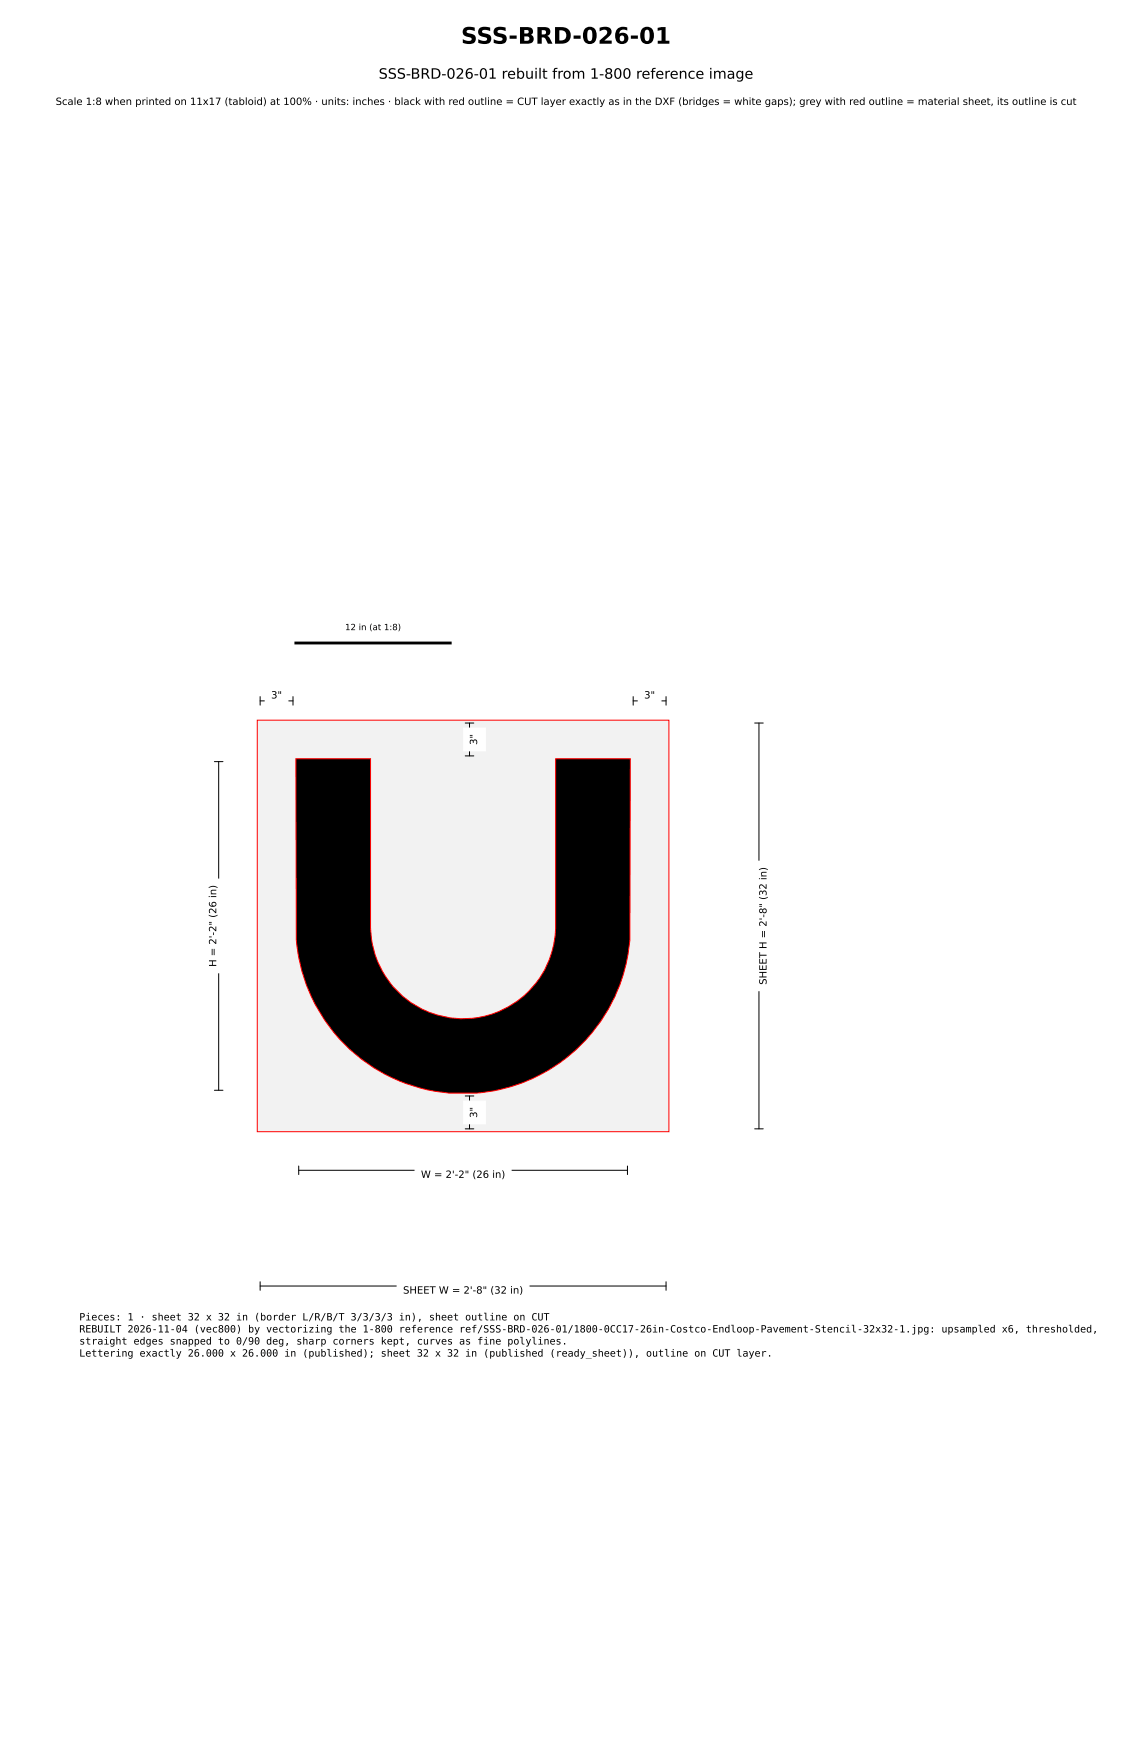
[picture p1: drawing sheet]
<svg xmlns="http://www.w3.org/2000/svg" width="279mm" height="432mm" viewBox="0 0 279 432" stroke-linecap="round" stroke-linejoin="round" font-family="sans-serif">
<defs><g id="words">
<text font-size="5.6" x="113.8" y="10.8">SSS-BRD-026-01</text>
<text font-size="3.5" x="93.5" y="19.4">SSS-BRD-026-01 rebuilt from 1-800 reference image</text>
<g font-size="2.5">
<text x="13.7" y="25.9">Scale 1:8 when printed on 11x17 (tabloid) at 100% · units: inches · black with red outline = CUT layer exactly as in the DXF (bridges = white gaps); grey with red outline = material sheet, its outline is cut</text>
<text x="66.9" y="172.4">3&quot;</text>
<text x="159" y="172.4">3&quot;</text>
<text x="117.8" y="183.9" transform="rotate(-90 117.8 183.9)">3&quot;</text>
<text x="53.4" y="238.7" transform="rotate(-90 53.4 238.7)">H = 2'-2&quot; (26 in)</text>
<text x="189.2" y="243.1" transform="rotate(-90 189.2 243.1)">SHEET H = 2'-8&quot; (32 in)</text>
<text x="117.8" y="276" transform="rotate(-90 117.8 276)">3&quot;</text>
<text x="103.9" y="290.8">W = 2'-2&quot; (26 in)</text>
<text x="99.5" y="319.4">SHEET W = 2'-8&quot; (32 in)</text>
<text x="19.6" y="326">Pieces: 1 · sheet 32 x 32 in (border L/R/B/T 3/3/3/3 in), sheet outline on CUT</text>
<text x="19.6" y="329">REBUILT 2026-11-04 (vec800) by vectorizing the 1-800 reference ref/SSS-BRD-026-01/1800-0CC17-26in-Costco-Endloop-Pavement-Stencil-32x32-1.jpg: upsampled x6, thresholded,</text>
<text x="19.6" y="331.9">straight edges snapped to 0/90 deg, sharp corners kept, curves as fine polylines.</text>
<text x="19.6" y="334.9">Lettering exactly 26.000 x 26.000 in (published); sheet 32 x 32 in (published (ready_sheet)), outline on CUT layer.</text>
</g>
<text font-size="2.1" x="85.2" y="155.6">12 in (at 1:8)</text>
</g></defs>
<path d="M63.5 177.8h101.6v101.6h-101.6z" fill="#f2f2f2" stroke="#f00" stroke-width=".25"/>
<path d="M73 187.3h18.5v41.9a22.8 22.8 0 0 0 22.8 22.3 22.8 22.8 0 0 0 22.8-22.3v-41.9h18.5l-.1 44.8a41.3 41.3 0 0 1-41.2 37.9 41.3 41.3 0 0 1-41.2-37.9z" fill="#000" stroke="#f00" stroke-width=".25"/>
<path d="M73 158.8h38.1" fill="none" stroke="#000" stroke-width=".71"/>
<g fill="none" stroke="#000" stroke-width=".25">
<path d="M64.2 173h8.1M64.2 172v2.1M72.3 172v2.1M114.8 178.5h2.1M115.9 178.5v8.1M156.3 173h8.1M156.3 172v2.1M164.4 172v2.1M186.3 178.5h2.1M187.3 178.5v100.2M52.9 188h2.1M54 188v81.2"/>
<path d="M114.8 186.6h2.1M52.9 269.2h2.1M114.8 270.6h2.1M114.8 278.7h2.1M115.9 270.6v8.1M186.3 278.7h2.1M73.7 288.9h81.2M73.7 287.9v2.1M154.9 287.9v2.1M64.2 317.5h100.2M64.2 316.4v2.2M164.4 316.4v2.2"/>
</g>
<g fill="#fff" stroke="#fff" stroke-width=".35">
<path d="M98.1 316.1h32.4v5.3h-32.4z"/>
<path d="M185.9 212.7h5.3v31.8h-5.3z"/>
<path d="M65.5 169.2h5.5v5.2h-5.5z"/>
<path d="M157.6 169.2h5.5v5.2h-5.5z"/>
<path d="M114.5 271.9h5.3v5.5h-5.3z"/>
<path d="M114.5 179.8h5.3v5.5h-5.3z"/>
<path d="M102.5 287.5h23.6v5.3h-23.6z"/>
<path d="M50.1 217.1h5.3v23h-5.3z"/>
</g>
<use href="#words"/>
</svg>
